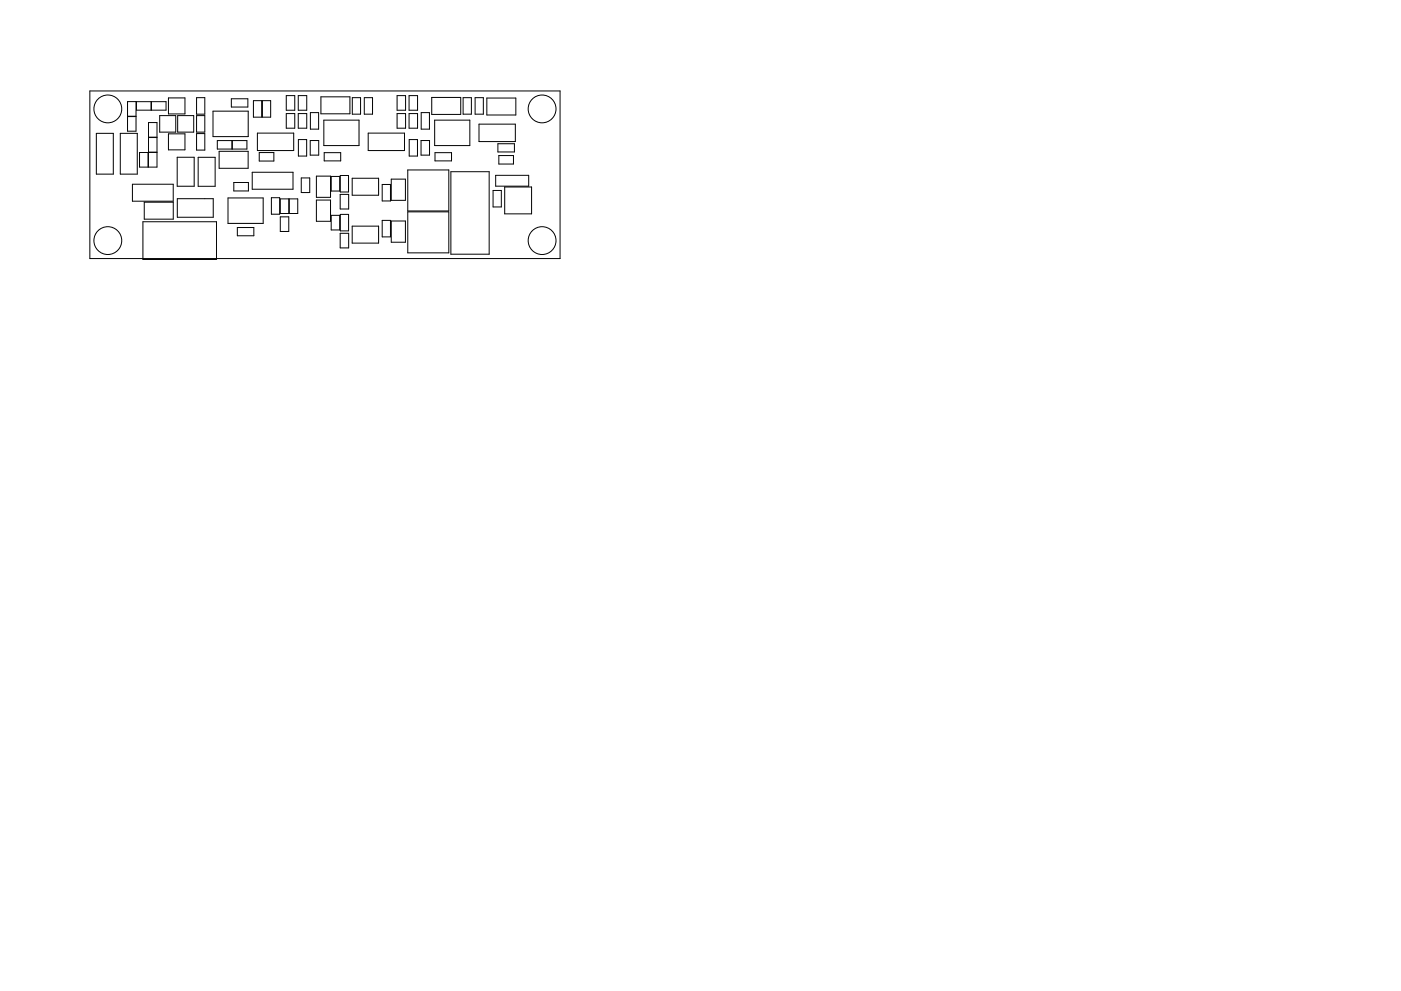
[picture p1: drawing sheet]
<svg xmlns="http://www.w3.org/2000/svg" width="297mm" height="210mm" viewBox="0 0 297 210" stroke-linecap="round" stroke-linejoin="round" font-family="sans-serif">
<g fill="none" stroke="#000" stroke-width=".21">
<path d="M19 19.3h99.7v35.6h-99.7zM20.4 28.3h3.6v8.6h-3.6zM25.5 28.3h3.6v8.6h-3.6zM27 21.6h1.8v3.1h-1.8zM27 24.7h1.8v3.1h-1.8zM28.1 39.1h8.6v3.6h-8.6zM28.9 21.6h3.1v1.8h-3.1zM29.6 32.4h1.8v3.1h-1.8zM31.5 32.4h1.8v3.1h-1.8zM31.5 26h1.8v3.1h-1.8zM31.5 29.2h1.8v3.1h-1.8zM32.1 21.6h3.1v1.8h-3.1z"/>
<path d="M33.9 24.5h3.4v3.5h-3.4zM35.7 20.8h3.5v3.4h-3.5zM35.7 28.4h3.5v3.4h-3.5zM37.6 33.4h3.6v6.1h-3.6zM37.7 24.5h3.4v3.5h-3.4zM41.7 20.7h1.7v3.5h-1.7zM41.7 24.5h1.7v3.5h-1.7zM41.7 28.3h1.7v3.5h-1.7zM42 33.4h3.6v6.1h-3.6zM45.2 23.6h7.4v5.4h-7.4zM46.1 29.8h3.1v1.8h-3.1zM46.5 32.1h6.1v3.6h-6.1z"/>
<path d="M49 21h3.6v1.7h-3.6zM49.3 29.8h3v1.8h-3zM49.6 38.7h3.1v1.8h-3.1zM53.5 36.5h8.6v3.6h-8.6zM53.7 21.4h1.8v3.5h-1.8zM54.6 28.2h7.7v3.7h-7.7zM55 32.4h3.1v1.8h-3.1zM55.6 21.4h1.8v3.5h-1.8zM60.7 20.3h1.8v3.1h-1.8zM60.7 24.1h1.8v3.1h-1.8zM63.2 20.3h1.8v3.1h-1.8zM63.2 24.1h1.8v3.1h-1.8z"/>
<path d="M63.3 29.6h1.7v3.5h-1.7zM63.9 37.8h1.8v3.1h-1.8zM65.8 29.8h1.8v3.1h-1.8zM65.8 23.9h1.8v3.5h-1.8zM67.1 37.4h3v4.5h-3zM68 20.5h6.2v3.6h-6.2zM68.7 25.5h7.4v5.4h-7.4zM68.7 32.4h3.5v1.7h-3.5zM70.2 37.4h1.8v3.1h-1.8zM72.1 37.2h1.8v3.5h-1.8zM74.7 37.8h5.6v3.6h-5.6zM74.7 20.7h1.7v3.5h-1.7z"/>
<path d="M77.2 20.7h1.8v3.5h-1.8zM78.1 28.2h7.7v3.7h-7.7zM81 39.1h1.8v3.5h-1.8zM83 38h3v4.5h-3zM84.2 20.3h1.8v3.1h-1.8zM84.2 24.1h1.8v3.1h-1.8zM86.5 36.1h8.7v8.7h-8.7zM86.7 20.3h1.8v3.1h-1.8zM86.7 24.1h1.8v3.1h-1.8zM86.8 29.6h1.7v3.5h-1.7zM89.3 29.8h1.8v3.1h-1.8zM89.3 23.9h1.8v3.5h-1.8z"/>
<path d="M91.5 20.7h6.2v3.6h-6.2zM92.2 25.5h7.4v5.4h-7.4zM92.2 32.4h3.5v1.7h-3.5zM95.6 36.4h8.1v17.5h-8.1zM98.2 20.7h1.7v3.5h-1.7zM100.7 20.7h1.8v3.5h-1.8zM101.6 26.3h7.7v3.7h-7.7zM103.2 20.8h6.2v3.6h-6.2zM105.1 37.2h7v2.3h-7zM105.6 30.5h3.5v1.7h-3.5zM105.8 33h3.1v1.8h-3.1zM107 39.7h5.7v5.7h-5.7z"/>
<path d="M30.3 47h15.6v8h-15.6zM30.6 42.9h6.1v3.6h-6.1zM37.6 42.2h7.6v3.9h-7.6zM48.3 42h7.5v5.4h-7.5zM50.3 48.3h3.5v1.7h-3.5zM57.5 41.9h1.8v3.5h-1.8zM59.4 42.2h1.8v3.1h-1.8zM59.4 46h1.8v3.1h-1.8zM61.3 42.2h1.8v3.1h-1.8zM67.1 42.4h3v4.5h-3zM70.2 45.7h1.8v3.1h-1.8zM72.1 41.2h1.8v3.1h-1.8z"/>
<path d="M72.1 49.5h1.8v3.1h-1.8zM72.2 45.5h1.7v3.5h-1.7zM74.7 48h5.6v3.6h-5.6zM81 46.8h1.8v3.5h-1.8zM83 46.9h3v4.5h-3zM86.5 44.9h8.7v8.7h-8.7zM104.5 40.4h1.8v3.5h-1.8z"/>
<circle cx="22.9" cy="23.1" r="2.95"/>
<circle cx="114.9" cy="23.1" r="2.95"/>
<circle cx="22.9" cy="51" r="2.95"/>
<circle cx="114.9" cy="51" r="2.95"/>
</g>
</svg>
